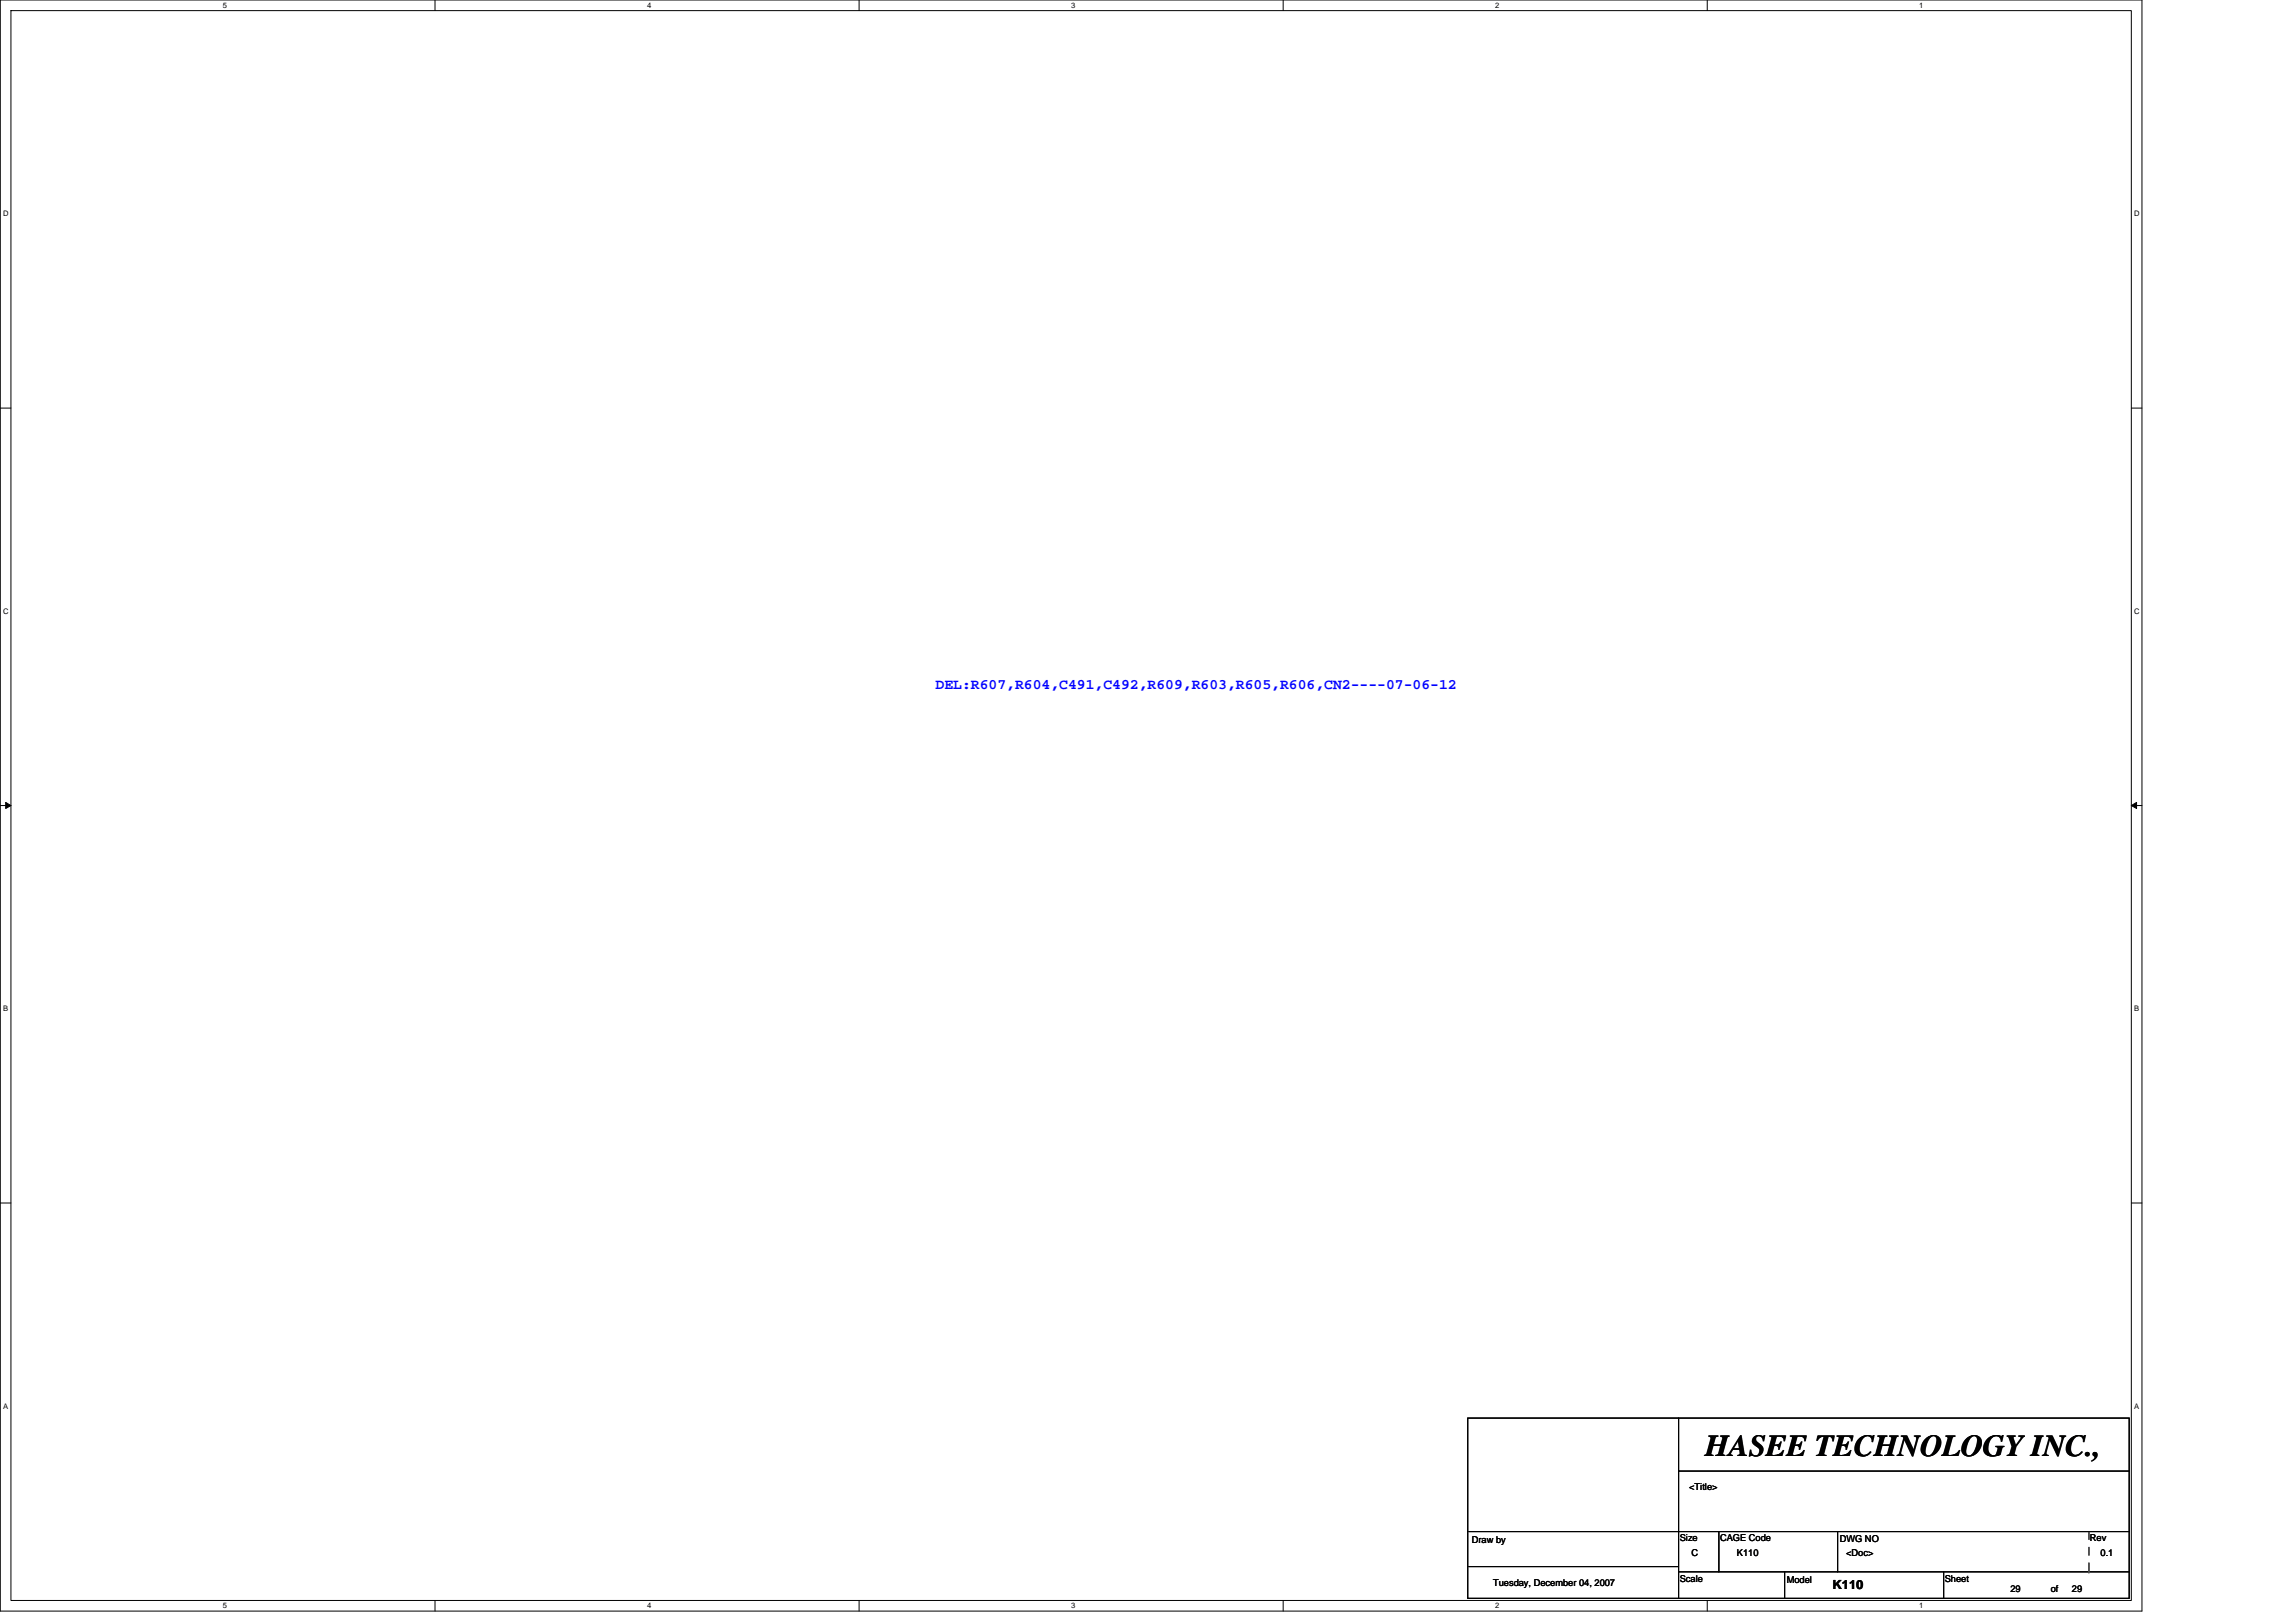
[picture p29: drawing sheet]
<svg xmlns="http://www.w3.org/2000/svg" width="297mm" height="210mm" viewBox="0 0 297 210" stroke-linecap="round" stroke-linejoin="round" font-family="sans-serif">
<defs><g id="words">
<text font-size="4" x="220.6" y="188.5">HASEE TECHNOLOGY INC.,</text>
<text font-size="1.9" fill="#00f" x="121" y="89.1">DEL:R607,R604,C491,C492,R609,R603,R605,R606,CN2----07-06-12</text>
<text font-size="1.6" x="237.1" y="205.6">K110</text>
<g font-size="1.2">
<text x="218.5" y="192.9">&lt;Title&gt;</text>
<text x="190.4" y="199.7">Draw by</text>
<text x="217.3" y="199.5">Size</text>
<text x="218.8" y="201.4">C</text>
<text x="222.5" y="199.5">CAGE Code</text>
<text x="224.7" y="201.4">K110</text>
<text x="238" y="199.6">DWG NO</text>
<text x="238.8" y="201.4">&lt;Doc&gt;</text>
<text x="270.4" y="199.5">Rev</text>
<text x="271.8" y="201.4">0.1</text>
<text x="193.2" y="205.2">Tuesday, December 04, 2007</text>
<text x="217.3" y="204.7">Scale</text>
<text x="231.2" y="204.8">Model</text>
<text x="251.6" y="204.7">Sheet</text>
<text x="260.1" y="206">29</text>
<text x="265.3" y="206">of</text>
<text x="268.1" y="206">29</text>
</g>
<g font-size="1">
<text x="28.8" y="1">5</text>
<text x="83.7" y="1">4</text>
<text x="138.6" y="1">3</text>
<text x="193.4" y="1">2</text>
<text x="248.3" y="1">1</text>
<text x=".4" y="28">D</text>
<text x="276.1" y="28">D</text>
<text x=".4" y="79.4">C</text>
<text x="276.1" y="79.4">C</text>
<text x=".4" y="130.9">B</text>
<text x="276.1" y="130.9">B</text>
<text x=".4" y="182.3">A</text>
<text x="276.1" y="182.3">A</text>
<text x="28.8" y="208.2">5</text>
<text x="83.7" y="208.2">4</text>
<text x="138.6" y="208.2">3</text>
<text x="193.4" y="208.2">2</text>
<text x="248.3" y="208.2">1</text>
</g>
</g></defs>
<path d="M0 0h277.1v208.5h-277.1zM1.4 1.4h274.3v205.7h-274.3z" fill="none" stroke="#000" stroke-width=".13"/>
<g fill="#fff">
<path d="M28.8 .1h.6v1.1h-.6z"/>
<path d="M28.8 207.3h.6v1.1h-.6z"/>
</g>
<path d="M56.3 0v1.4M56.3 207.1v1.4" fill="none" stroke="#000" stroke-width=".13"/>
<g fill="#fff">
<path d="M83.7 .1h.6v1.1h-.6z"/>
<path d="M83.7 207.3h.6v1.1h-.6z"/>
</g>
<path d="M111.1 0v1.4M111.1 207.1v1.4" fill="none" stroke="#000" stroke-width=".13"/>
<g fill="#fff">
<path d="M138.6 .1h.5v1.1h-.5z"/>
<path d="M138.6 207.3h.5v1.1h-.5z"/>
</g>
<path d="M166 0v1.4M166 207.1v1.4" fill="none" stroke="#000" stroke-width=".13"/>
<g fill="#fff">
<path d="M193.4 .1h.6v1.1h-.6z"/>
<path d="M193.4 207.3h.6v1.1h-.6z"/>
</g>
<path d="M220.9 0v1.4M220.9 207.1v1.4" fill="none" stroke="#000" stroke-width=".13"/>
<g fill="#fff">
<path d="M248.3 .1h.6v1.1h-.6z"/>
<path d="M248.3 207.3h.6v1.1h-.6z"/>
<path d="M.4 27.1h.7v1.1h-.7z"/>
<path d="M276.1 27.1h.7v1.1h-.7z"/>
<path d="M.4 78.5h.7v1.1h-.7z"/>
<path d="M276.1 78.5h.7v1.1h-.7z"/>
</g>
<path d="M0 52.8h1.4M275.7 52.8h1.4" fill="none" stroke="#000" stroke-width=".13"/>
<g fill="#fff">
<path d="M.4 130h.7v1.1h-.7z"/>
<path d="M276.1 130h.7v1.1h-.7z"/>
</g>
<path d="M0 104.2h1.4M275.7 104.2h1.4" fill="none" stroke="#000" stroke-width=".13"/>
<path d="M.7 103.8l.7 .4-.7 .4zM275.7 104.2l.7-.4v.8z" fill="#000" stroke="#000" stroke-width=".13"/>
<g fill="#fff">
<path d="M.4 181.4h.7v1.1h-.7z"/>
<path d="M276.1 181.4h.7v1.1h-.7z"/>
</g>
<path d="M0 155.7h1.4M275.7 155.7h1.4M189.9 183.5h85.6v23.3h-85.6zM190 198.2h85.5M217.2 190.4h58.3M217.2 183.5v23.3M222.4 198.2v5.2M237.7 198.2v5.2M190 202.7h27.2M217.2 203.4h58.3M230.9 203.4v3.4M251.5 203.4v3.4" fill="none" stroke="#000" stroke-width=".13"/>
<path d="M270.3 198.2v5.2M270.3 203.4h.1" fill="none" stroke="#fff" stroke-width=".13" stroke-dasharray="1 1 1 1 1 1 1 1"/>
<path d="M270.3 198.2v5.2M270.3 203.4h.1" fill="none" stroke="#000" stroke-width=".13" stroke-dasharray="1 1 1 1 1 1 1 1"/>
<use href="#words"/>
</svg>
